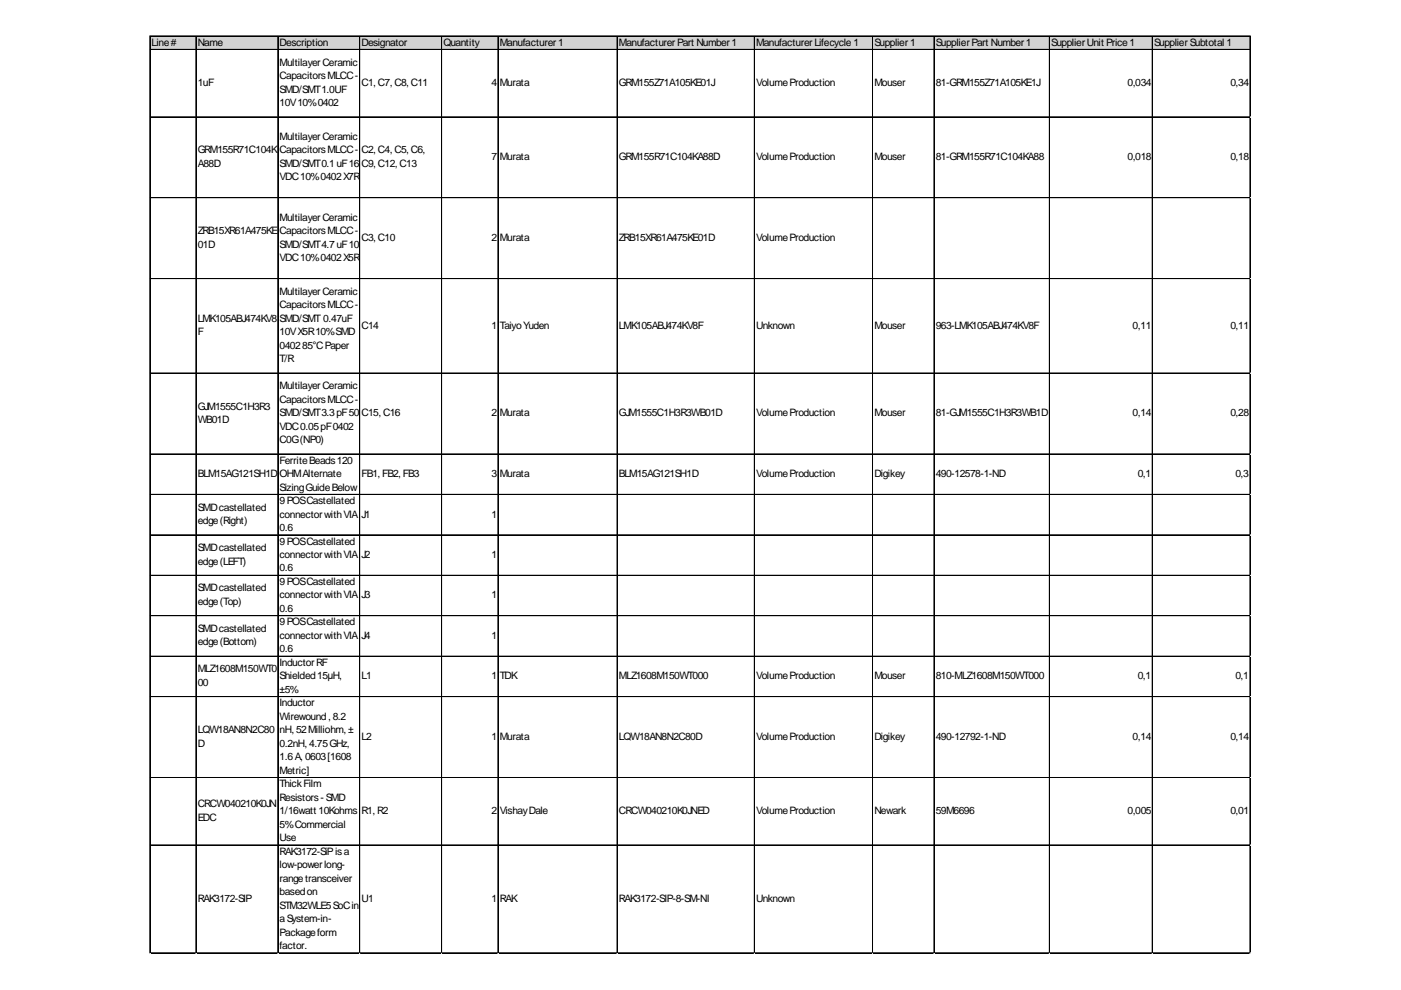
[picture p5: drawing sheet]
<svg xmlns="http://www.w3.org/2000/svg" width="297mm" height="210mm" viewBox="0 0 297 210" stroke-linecap="round" stroke-linejoin="round" font-family="sans-serif">
<defs><g id="words">
<g font-size="2.2">
<text x="32.2" y="9.7">Line#</text>
<text x="41.9" y="9.7">Name</text>
<text x="59.3" y="9.7">Description</text>
<text x="76.7" y="9.7">Designator</text>
<text x="94" y="9.7">Quantity</text>
<text x="106" y="9.7">Manufacturer1</text>
<text x="131.2" y="9.7">ManufacturerPart Number1</text>
<text x="160.3" y="9.7">ManufacturerLifecycle1</text>
<text x="185.4" y="9.7">Supplier1</text>
<text x="198.4" y="9.7">SupplierPart Number1</text>
<text x="222.9" y="9.7">SupplierUnit Price1</text>
<text x="244.7" y="9.7">SupplierSubtotal 1</text>
<text x="59.3" y="13.9">MultilayerCeramic</text>
<text x="59.3" y="16.8">CapacitorsMLCC-</text>
<text x="41.9" y="18.3">1uF</text>
<text x="59.3" y="19.6">SMD/SMT1.0UF</text>
<text x="59.3" y="22.5">10V10%0402</text>
<text x="76.7" y="18.3">C1, C7, C8, C11</text>
<text x="104.2" y="18.3">4</text>
<text x="106" y="18.3">Murata</text>
<text x="131.2" y="18.3">GRM155Z71A105KE01J</text>
<text x="160.3" y="18.3">VolumeProduction</text>
<text x="185.4" y="18.3">Mouser</text>
<text x="198.4" y="18.3">81-GRM155Z71A105KE1J</text>
<text x="239.1" y="18.3">0,034</text>
<text x="260.9" y="18.3">0,34</text>
<text x="59.3" y="29.7">MultilayerCeramic</text>
<text x="41.9" y="32.5">GRM155R71C104K</text>
<text x="41.9" y="35.4">A88D</text>
<text x="59.3" y="32.5">CapacitorsMLCC-</text>
<text x="59.3" y="35.4">SMD/SMT0.1uF16</text>
<text x="76.7" y="32.5">C2, C4, C5, C6,</text>
<text x="76.7" y="35.4">C9, C12, C13</text>
<text x="104.2" y="33.9">7</text>
<text x="106" y="33.9">Murata</text>
<text x="131.2" y="33.9">GRM155R71C104KA88D</text>
<text x="160.3" y="33.9">VolumeProduction</text>
<text x="185.4" y="33.9">Mouser</text>
<text x="198.4" y="33.9">81-GRM155R71C104KA88</text>
<text x="239.1" y="33.9">0,018</text>
<text x="260.9" y="33.9">0,18</text>
<text x="59.3" y="38.3">VDC10%0402X7R</text>
<text x="59.3" y="46.8">MultilayerCeramic</text>
<text x="41.9" y="49.7">ZRB15XR61A475KE</text>
<text x="41.9" y="52.6">01D</text>
<text x="59.3" y="49.7">CapacitorsMLCC-</text>
<text x="59.3" y="52.6">SMD/SMT4.7uF10</text>
<text x="76.7" y="51.1">C3, C10</text>
<text x="104.2" y="51.1">2</text>
<text x="106" y="51.1">Murata</text>
<text x="131.2" y="51.1">ZRB15XR61A475KE01D</text>
<text x="160.3" y="51.1">VolumeProduction</text>
<text x="59.3" y="55.4">VDC10%0402X5R</text>
<text x="59.3" y="62.5">MultilayerCeramic</text>
<text x="59.3" y="65.4">CapacitorsMLCC-</text>
<text x="41.9" y="68.2">LMK105ABJ474KV8</text>
<text x="41.9" y="71.1">F</text>
<text x="59.3" y="68.2">SMD/SMT 0.47uF</text>
<text x="59.3" y="71.1">10VX5R10%SMD</text>
<text x="76.7" y="69.7">C14</text>
<text x="104.2" y="69.7">1</text>
<text x="106" y="69.7">TaiyoYuden</text>
<text x="131.2" y="69.7">LMK105ABJ474KV8F</text>
<text x="160.3" y="69.7">Unknown</text>
<text x="185.4" y="69.7">Mouser</text>
<text x="198.4" y="69.7">963-LMK105ABJ474KV8F</text>
<text x="240.1" y="69.7">0,11</text>
<text x="260.9" y="69.7">0,11</text>
<text x="59.3" y="73.9">040285°CPaper</text>
<text x="59.3" y="76.8">T/R</text>
<text x="59.3" y="82.5">MultilayerCeramic</text>
<text x="41.9" y="86.9">GJM1555C1H3R3</text>
<text x="41.9" y="89.7">WB01D</text>
<text x="59.3" y="85.4">CapacitorsMLCC-</text>
<text x="59.3" y="88.2">SMD/SMT3.3pF50</text>
<text x="76.7" y="88.2">C15, C16</text>
<text x="104.2" y="88.2">2</text>
<text x="106" y="88.2">Murata</text>
<text x="131.2" y="88.2">GJM1555C1H3R3WB01D</text>
<text x="160.3" y="88.2">VolumeProduction</text>
<text x="185.4" y="88.2">Mouser</text>
<text x="198.4" y="88.2">81-GJM1555C1H3R3WB1D</text>
<text x="240.1" y="88.2">0,14</text>
<text x="260.9" y="88.2">0,28</text>
<text x="59.3" y="91.1">VDC0.05pF0402</text>
<text x="59.3" y="94">C0G(NP0)</text>
<text x="41.9" y="101.2">BLM15AG121SH1D</text>
<text x="59.3" y="98.3">FerriteBeads120</text>
<text x="59.3" y="101.2">OHMAlternate</text>
<text x="76.7" y="101.2">FB1, FB2, FB3</text>
<text x="104.2" y="101.2">3</text>
<text x="106" y="101.2">Murata</text>
<text x="131.2" y="101.2">BLM15AG121SH1D</text>
<text x="160.3" y="101.2">VolumeProduction</text>
<text x="185.4" y="101.2">Digikey</text>
<text x="198.4" y="101.2">490-12578-1-ND</text>
<text x="241.2" y="101.2">0,1</text>
<text x="261.9" y="101.2">0,3</text>
<text x="59.3" y="104">SizingGuideBelow</text>
<text x="59.3" y="106.9">9POSCastellated</text>
<text x="41.9" y="108.3">SMDcastellated</text>
<text x="41.9" y="111.1">edge(Right)</text>
<text x="59.3" y="109.7">connectorwithVIA</text>
<text x="59.3" y="112.6">0.6</text>
<text x="76.7" y="109.7">J1</text>
<text x="104.2" y="109.7">1</text>
<text x="41.9" y="116.8">SMDcastellated</text>
<text x="41.9" y="119.7">edge(LEFT)</text>
<text x="59.3" y="115.4">9POSCastellated</text>
<text x="59.3" y="118.3">connectorwithVIA</text>
<text x="76.7" y="118.3">J2</text>
<text x="104.2" y="118.3">1</text>
<text x="41.9" y="125.4">SMDcastellated</text>
<text x="59.3" y="121.2">0.6</text>
<text x="59.3" y="124">9POSCastellated</text>
<text x="41.9" y="128.3">edge(Top)</text>
<text x="59.3" y="126.9">connectorwithVIA</text>
<text x="59.3" y="129.7">0.6</text>
<text x="76.7" y="126.9">J3</text>
<text x="104.2" y="126.9">1</text>
<text x="41.9" y="134">SMDcastellated</text>
<text x="41.9" y="136.8">edge(Bottom)</text>
<text x="59.3" y="132.6">9POSCastellated</text>
<text x="59.3" y="135.5">connectorwithVIA</text>
<text x="76.7" y="135.5">J4</text>
<text x="104.2" y="135.5">1</text>
<text x="41.9" y="142.6">MLZ1608M150WT0</text>
<text x="59.3" y="138.3">0.6</text>
<text x="59.3" y="141.2">InductorRF</text>
<text x="41.9" y="145.4">00</text>
<text x="59.3" y="144">Shielded15µH,</text>
<text x="59.3" y="146.9">±5%</text>
<text x="59.3" y="149.8">Inductor</text>
<text x="76.7" y="144">L1</text>
<text x="104.2" y="144">1</text>
<text x="106" y="144">TDK</text>
<text x="131.2" y="144">MLZ1608M150WT000</text>
<text x="160.3" y="144">VolumeProduction</text>
<text x="185.4" y="144">Mouser</text>
<text x="198.4" y="144">810-MLZ1608M150WT000</text>
<text x="241.2" y="144">0,1</text>
<text x="261.9" y="144">0,1</text>
<text x="41.9" y="155.5">LQW18AN8N2C80</text>
<text x="59.3" y="152.6">Wirewound, 8.2</text>
<text x="59.3" y="155.5">nH, 52Milliohm, ±</text>
<text x="41.9" y="158.3">D</text>
<text x="59.3" y="158.3">0.2nH, 4.75GHz,</text>
<text x="59.3" y="161.2">1.6A, 0603[1608</text>
<text x="76.7" y="156.9">L2</text>
<text x="104.2" y="156.9">1</text>
<text x="106" y="156.9">Murata</text>
<text x="131.2" y="156.9">LQW18AN8N2C80D</text>
<text x="160.3" y="156.9">VolumeProduction</text>
<text x="185.4" y="156.9">Digikey</text>
<text x="198.4" y="156.9">490-12792-1-ND</text>
<text x="240.1" y="156.9">0,14</text>
<text x="260.9" y="156.9">0,14</text>
<text x="59.3" y="164">Metric]</text>
<text x="59.3" y="166.9">ThickFilm</text>
<text x="41.9" y="171.1">CRCW040210K0JN</text>
<text x="59.3" y="169.8">Resistors-SMD</text>
<text x="59.3" y="172.6">1/16watt 10Kohms</text>
<text x="76.7" y="172.6">R1, R2</text>
<text x="104.2" y="172.6">2</text>
<text x="106" y="172.6">VishayDale</text>
<text x="131.2" y="172.6">CRCW040210K0JNED</text>
<text x="160.3" y="172.6">VolumeProduction</text>
<text x="185.4" y="172.6">Newark</text>
<text x="198.4" y="172.6">59M6696</text>
<text x="239.1" y="172.6">0,005</text>
<text x="260.9" y="172.6">0,01</text>
<text x="41.9" y="174">EDC</text>
<text x="59.3" y="175.5">5%Commercial</text>
<text x="59.3" y="178.3">Use</text>
<text x="59.3" y="181.2">RAK3172-SiPisa</text>
<text x="59.3" y="184.1">low-powerlong-</text>
<text x="41.9" y="191.2">RAK3172-SIP</text>
<text x="59.3" y="186.9">rangetransceiver</text>
<text x="59.3" y="189.8">basedon</text>
<text x="76.7" y="191.2">U1</text>
<text x="104.2" y="191.2">1</text>
<text x="106" y="191.2">RAK</text>
<text x="131.2" y="191.2">RAK3172-SIP-8-SM-NI</text>
<text x="160.3" y="191.2">Unknown</text>
<text x="59.3" y="192.6">STM32WLE5SoCin</text>
<text x="59.3" y="195.5">aSystem-in-</text>
<text x="59.3" y="198.4">Packageform</text>
<text x="59.3" y="201.2">factor.</text>
</g>
</g></defs>
<path d="M31.8 7.7h233.4v2.9h-233.4z" fill="#d3d3d3"/>
<g fill="none" stroke="#000" stroke-width=".21">
<path d="M31.8 7.6v194.5M31.9 7.6h233.2M31.9 7.7h233.2M31.9 10.5h233.2M41.5 7.7v194.4M41.6 7.7v194.4M58.9 7.7v194.4M76.3 7.7v194.4M93.6 7.7v194.4M93.7 7.7v194.4M105.6 7.7v194.4M130.8 7.7v194.4"/>
<path d="M130.9 7.7v194.4M159.9 7.7v194.4M160 7.7v194.4M185 7.7v194.4M198 7.7v194.4M198.1 7.7v194.4M222.5 7.7v194.4M244.3 7.7v194.4M265 7.7v194.4M265.1 7.7v194.4M31.9 24.8h233.2M31.9 41.9h233.2"/>
<path d="M31.9 42h233.2M31.9 59.1h233.2M31.9 79.1h233.2M31.9 96.2h233.2M31.9 96.3h233.2M31.9 104.8h233.2M31.9 104.9h233.2M31.9 113.4h233.2M31.9 122h233.2M31.9 130.5h233.2M31.9 130.6h233.2M31.9 139.1h233.2"/>
<path d="M31.9 139.2h233.2M31.9 147.7h233.2M31.9 164.8h233.2M31.9 164.9h233.2M31.9 179.1h233.2M31.9 179.2h233.2M31.9 202h233.2M31.9 202.1h233.2"/>
</g>
<path d="M31.8 202.1v.1" fill="none" stroke="#e0e0e0" stroke-width=".21"/>
<path d="M31.8 202.1l.1 .1z" fill="#e0e0e0"/>
<path d="M41.5 202.1v.1" fill="none" stroke="#e0e0e0" stroke-width=".21"/>
<path d="M41.5 202.1l.1 .1z" fill="#e0e0e0"/>
<path d="M58.9 202.1v.1" fill="none" stroke="#e0e0e0" stroke-width=".21"/>
<path d="M58.9 202.1l.1 .1z" fill="#e0e0e0"/>
<path d="M76.3 202.1v.1" fill="none" stroke="#e0e0e0" stroke-width=".21"/>
<path d="M76.3 202.1l.1 .1z" fill="#e0e0e0"/>
<path d="M93.6 202.1v.1" fill="none" stroke="#e0e0e0" stroke-width=".21"/>
<path d="M93.6 202.1l.1 .1z" fill="#e0e0e0"/>
<path d="M105.6 202.1v.1" fill="none" stroke="#e0e0e0" stroke-width=".21"/>
<path d="M105.6 202.1l.1 .1z" fill="#e0e0e0"/>
<path d="M130.8 202.1v.1" fill="none" stroke="#e0e0e0" stroke-width=".21"/>
<path d="M130.8 202.1l.1 .1z" fill="#e0e0e0"/>
<path d="M159.9 202.1v.1" fill="none" stroke="#e0e0e0" stroke-width=".21"/>
<path d="M159.9 202.1l.1 .1z" fill="#e0e0e0"/>
<path d="M185 202.1v.1" fill="none" stroke="#e0e0e0" stroke-width=".21"/>
<path d="M185 202.1l.1 .1z" fill="#e0e0e0"/>
<path d="M198 202.1v.1" fill="none" stroke="#e0e0e0" stroke-width=".21"/>
<path d="M198 202.1l.1 .1z" fill="#e0e0e0"/>
<path d="M222.5 202.1v.1" fill="none" stroke="#e0e0e0" stroke-width=".21"/>
<path d="M222.5 202.1l.1 .1z" fill="#e0e0e0"/>
<path d="M244.3 202.1v.1" fill="none" stroke="#e0e0e0" stroke-width=".21"/>
<path d="M244.3 202.1l.1 .1z" fill="#e0e0e0"/>
<path d="M265 202.1v.1" fill="none" stroke="#e0e0e0" stroke-width=".21"/>
<path d="M265 202.1l.1 .1z" fill="#e0e0e0"/>
<path d="M265.1 24.8h.1" fill="none" stroke="#e0e0e0" stroke-width=".21"/>
<path d="M265.1 24.8l.1 .1z" fill="#e0e0e0"/>
<path d="M265.1 41.9h.1" fill="none" stroke="#e0e0e0" stroke-width=".21"/>
<path d="M265.1 41.9l.1 .1z" fill="#e0e0e0"/>
<path d="M265.1 59.1h.1" fill="none" stroke="#e0e0e0" stroke-width=".21"/>
<path d="M265.1 59.1l.1 .1z" fill="#e0e0e0"/>
<path d="M265.1 79.1h.1" fill="none" stroke="#e0e0e0" stroke-width=".21"/>
<path d="M265.1 79.1l.1 .1z" fill="#e0e0e0"/>
<path d="M265.1 96.2h.1" fill="none" stroke="#e0e0e0" stroke-width=".21"/>
<path d="M265.1 96.2l.1 .1z" fill="#e0e0e0"/>
<path d="M265.1 104.8h.1" fill="none" stroke="#e0e0e0" stroke-width=".21"/>
<path d="M265.1 104.8l.1 .1z" fill="#e0e0e0"/>
<path d="M265.1 113.4h.1" fill="none" stroke="#e0e0e0" stroke-width=".21"/>
<path d="M265.1 113.4l.1 .1z" fill="#e0e0e0"/>
<path d="M265.1 122h.1" fill="none" stroke="#e0e0e0" stroke-width=".21"/>
<path d="M265.1 122l.1 .1z" fill="#e0e0e0"/>
<path d="M265.1 130.5h.1" fill="none" stroke="#e0e0e0" stroke-width=".21"/>
<path d="M265.1 130.5l.1 .1z" fill="#e0e0e0"/>
<path d="M265.1 139.1h.1" fill="none" stroke="#e0e0e0" stroke-width=".21"/>
<path d="M265.1 139.1l.1 .1z" fill="#e0e0e0"/>
<path d="M265.1 147.7h.1" fill="none" stroke="#e0e0e0" stroke-width=".21"/>
<path d="M265.1 147.7l.1 .1z" fill="#e0e0e0"/>
<path d="M265.1 164.8h.1" fill="none" stroke="#e0e0e0" stroke-width=".21"/>
<path d="M265.1 164.8l.1 .1z" fill="#e0e0e0"/>
<path d="M265.1 179.1h.1" fill="none" stroke="#e0e0e0" stroke-width=".21"/>
<path d="M265.1 179.1l.1 .1z" fill="#e0e0e0"/>
<path d="M265.1 202h.1" fill="none" stroke="#e0e0e0" stroke-width=".21"/>
<path d="M265.1 202l.1 .1z" fill="#e0e0e0"/>
<use href="#words"/>
</svg>
